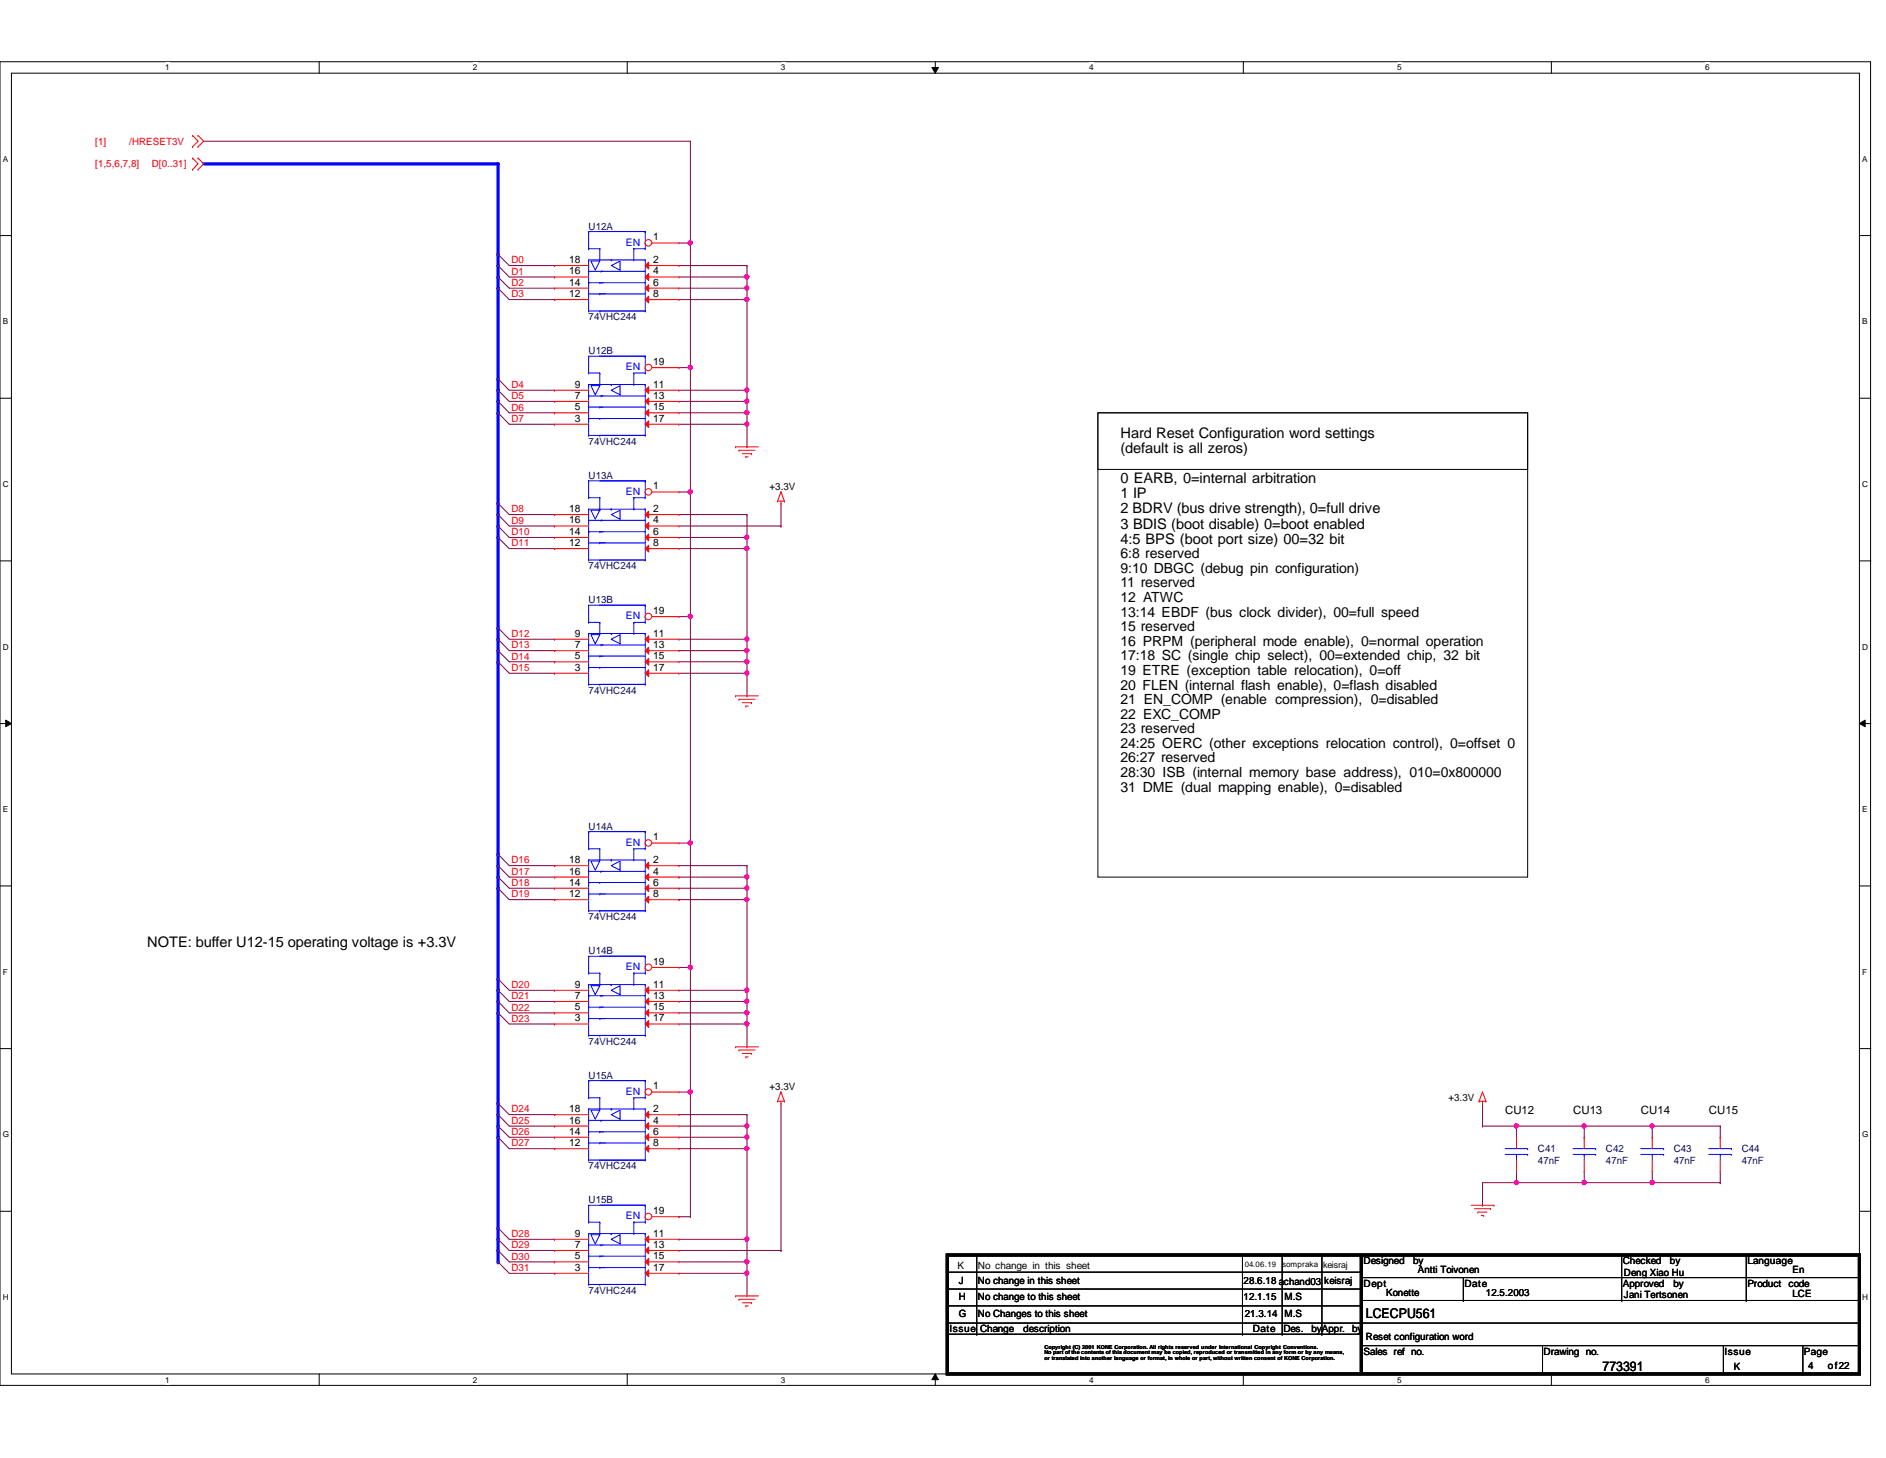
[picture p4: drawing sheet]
<svg xmlns="http://www.w3.org/2000/svg" width="279mm" height="216mm" viewBox="0 0 279 216" stroke-linecap="round" stroke-linejoin="round" font-family="sans-serif">
<defs><g id="words">
<g font-size="2.2">
<text x="166" y="64.8">Hard Reset Configuration word settings</text>
<text x="166" y="67.1">(default is all zeros)</text>
<text x="166" y="71.5">0 EARB, 0=internal arbitration</text>
<text x="166" y="73.8">1 IP</text>
<text x="166" y="76">2 BDRV (bus drive strength), 0=full drive</text>
<text x="166" y="78.3">3 BDIS (boot disable) 0=boot enabled</text>
<text x="166" y="80.5">4:5 BPS (boot port size) 00=32 bit</text>
<text x="21.8" y="140.3">NOTE: buffer U12-15 operating voltage is +3.3V</text>
</g>
<g font-size="2.1">
<text x="166" y="82.7">6:8 reserved</text>
<text x="166" y="84.8">9:10 DBGC (debug pin configuration)</text>
<text x="166" y="87">11 reserved</text>
<text x="166" y="89.2">12 ATWC</text>
<text x="166" y="91.3">13:14 EBDF (bus clock divider), 00=full speed</text>
<text x="166" y="93.5">15 reserved</text>
<text x="166" y="95.6">16 PRPM (peripheral mode enable), 0=normal operation</text>
<text x="166" y="97.8">17:18 SC (single chip select), 00=extended chip, 32 bit</text>
<text x="166" y="99.9">19 ETRE (exception table relocation), 0=off</text>
<text x="166" y="102.1">20 FLEN (internal flash enable), 0=flash disabled</text>
<text x="166" y="104.3">21 EN_COMP (enable compression), 0=disabled</text>
<text x="166" y="106.4">22 EXC_COMP</text>
<text x="166" y="108.6">23 reserved</text>
<text x="166" y="110.7">24:25 OERC (other exceptions relocation control), 0=offset 0</text>
<text x="166" y="112.9">26:27 reserved</text>
<text x="166" y="115.1">28:30 ISB (internal memory base address), 010=0x800000</text>
<text x="166" y="117.2">31 DME (dual mapping enable), 0=disabled</text>
</g>
<g font-size="2">
<text x="202.4" y="195.2">LCECPU561</text>
<text x="237.4" y="202.9">773391</text>
</g>
<g font-size="1.7">
<text x="223" y="164.9">CU12</text>
<text x="233" y="164.9">CU13</text>
<text x="243.1" y="164.9">CU14</text>
<text x="253.2" y="164.9">CU15</text>
</g>
<g font-size="1.5" fill="#f00">
<text x="14.1" y="21.4">[1]</text>
<text x="19.1" y="21.4">/HRESET3V</text>
<text x="14.1" y="24.8">[1,5,6,7,8]</text>
<text x="22.5" y="24.8">D[0..31]</text>
<text x="75.8" y="40.7">D1</text>
<text x="75.8" y="39">D0</text>
<text x="75.8" y="42.3">D2</text>
<text x="75.8" y="44">D3</text>
<text x="75.8" y="57.4">D4</text>
<text x="75.8" y="59.1">D5</text>
<text x="75.8" y="62.5">D7</text>
<text x="75.8" y="60.8">D6</text>
<text x="75.8" y="77.6">D9</text>
<text x="75.8" y="75.9">D8</text>
<text x="75.8" y="79.2">D10</text>
<text x="75.8" y="80.9">D11</text>
<text x="75.8" y="94.3">D12</text>
<text x="75.8" y="96">D13</text>
<text x="75.8" y="99.4">D15</text>
<text x="75.8" y="97.7">D14</text>
<text x="75.8" y="127.8">D16</text>
<text x="75.8" y="131.2">D18</text>
<text x="75.8" y="129.5">D17</text>
<text x="75.8" y="132.9">D19</text>
<text x="75.8" y="149.6">D22</text>
<text x="75.8" y="146.3">D20</text>
<text x="75.8" y="148">D21</text>
<text x="75.8" y="151.3">D23</text>
<text x="75.8" y="166.4">D25</text>
<text x="75.8" y="164.7">D24</text>
<text x="75.8" y="169.8">D27</text>
<text x="75.8" y="168.1">D26</text>
<text x="75.8" y="183.2">D28</text>
<text x="75.8" y="184.8">D29</text>
<text x="75.8" y="188.2">D31</text>
<text x="75.8" y="186.5">D30</text>
</g>
<g font-size="1.5" fill="#000080">
<text x="87.2" y="34">U12A</text>
<text x="87.2" y="47.4">74VHC244</text>
<text x="87.2" y="52.4">U12B</text>
<text x="87.2" y="65.8">74VHC244</text>
<text x="87.2" y="70.9">U13A</text>
<text x="87.2" y="84.3">74VHC244</text>
<text x="87.2" y="89.3">U13B</text>
<text x="87.2" y="102.7">74VHC244</text>
<text x="87.2" y="122.9">U14A</text>
<text x="87.2" y="136.2">74VHC244</text>
<text x="87.2" y="141.3">U14B</text>
<text x="87.2" y="154.7">74VHC244</text>
<text x="87.2" y="159.7">U15A</text>
<text x="87.2" y="173.1">74VHC244</text>
<text x="227.8" y="170.6">C41</text>
<text x="227.8" y="172.3">47nF</text>
<text x="237.9" y="170.6">C42</text>
<text x="237.9" y="172.3">47nF</text>
<text x="247.9" y="170.6">C43</text>
<text x="247.9" y="172.3">47nF</text>
<text x="258" y="170.6">C44</text>
<text x="258" y="172.3">47nF</text>
<text x="87.2" y="178.1">U15B</text>
<text x="87.2" y="191.6">74VHC244</text>
</g>
<g font-size="1.5">
<text x="96.8" y="35.6">1</text>
<text x="84.3" y="40.6">16</text>
<text x="84.3" y="38.9">18</text>
<text x="96.8" y="38.9">2</text>
<text x="96.8" y="40.6">4</text>
<text x="84.3" y="44">12</text>
<text x="84.3" y="42.3">14</text>
<text x="96.8" y="42.3">6</text>
<text x="96.8" y="44">8</text>
<text x="85.2" y="59.1">7</text>
<text x="85.2" y="57.4">9</text>
<text x="96.8" y="54.1">19</text>
<text x="96.8" y="57.4">11</text>
<text x="96.8" y="59.1">13</text>
<text x="85.2" y="62.4">3</text>
<text x="85.2" y="60.7">5</text>
<text x="96.8" y="60.7">15</text>
<text x="96.8" y="62.4">17</text>
<text x="84.3" y="77.5">16</text>
<text x="84.3" y="75.8">18</text>
<text x="96.8" y="72.5">1</text>
<text x="96.8" y="75.8">2</text>
<text x="96.8" y="77.5">4</text>
<text x="114" y="72.6">+3.3V</text>
<text x="84.3" y="80.9">12</text>
<text x="84.3" y="79.2">14</text>
<text x="96.8" y="79.2">6</text>
<text x="96.8" y="80.9">8</text>
<text x="85.2" y="96">7</text>
<text x="85.2" y="94.3">9</text>
<text x="96.8" y="90.9">19</text>
<text x="96.8" y="94.3">11</text>
<text x="96.8" y="96">13</text>
<text x="85.2" y="99.3">3</text>
<text x="85.2" y="97.6">5</text>
<text x="96.8" y="97.6">15</text>
<text x="96.8" y="99.3">17</text>
<text x="96.8" y="124.5">1</text>
<text x="84.3" y="131.1">14</text>
<text x="84.3" y="129.5">16</text>
<text x="84.3" y="127.8">18</text>
<text x="96.8" y="127.8">2</text>
<text x="96.8" y="129.5">4</text>
<text x="96.8" y="131.1">6</text>
<text x="84.3" y="132.8">12</text>
<text x="96.8" y="132.8">8</text>
<text x="96.8" y="142.9">19</text>
<text x="85.2" y="149.6">5</text>
<text x="85.2" y="147.9">7</text>
<text x="85.2" y="146.3">9</text>
<text x="96.8" y="146.3">11</text>
<text x="96.8" y="147.9">13</text>
<text x="96.8" y="149.6">15</text>
<text x="85.2" y="151.3">3</text>
<text x="96.8" y="151.3">17</text>
<text x="96.8" y="161.3">1</text>
<text x="114" y="161.4">+3.3V</text>
<text x="84.3" y="166.4">16</text>
<text x="84.3" y="164.7">18</text>
<text x="96.8" y="164.7">2</text>
<text x="96.8" y="166.4">4</text>
<text x="214.6" y="163.1">+3.3V</text>
<text x="84.3" y="169.7">12</text>
<text x="84.3" y="168">14</text>
<text x="96.8" y="168">6</text>
<text x="96.8" y="169.7">8</text>
<text x="96.8" y="179.8">19</text>
<text x="85.2" y="184.8">7</text>
<text x="85.2" y="183.1">9</text>
<text x="96.8" y="183.1">11</text>
<text x="96.8" y="184.8">13</text>
<text x="85.2" y="188.2">3</text>
<text x="85.2" y="186.5">5</text>
<text x="96.8" y="186.5">15</text>
<text x="96.8" y="188.2">17</text>
<text x="141.9" y="187.9">K</text>
<text x="142" y="190.1">J</text>
<text x="144.9" y="190.1">No change in this sheet</text>
<text x="144.9" y="187.9">No change in this sheet</text>
<text x="184.2" y="190.1">28.6.18 achand03</text>
<text x="196.2" y="190.1">keisraj</text>
<text x="202" y="187.2">Designed</text>
<text x="202" y="190.5">Dept</text>
<text x="205.4" y="191.9">Konette</text>
<text x="209.3" y="187.2">by</text>
<text x="210.1" y="188.6">Antti Toivonen</text>
<text x="217" y="190.5">Date</text>
<text x="220.1" y="191.9">12.5.2003</text>
<text x="240.4" y="187.2">Checked</text>
<text x="240.4" y="190.5">Approved</text>
<text x="240.6" y="188.9">Deng Xiao Hu</text>
<text x="247.4" y="187.2">by</text>
<text x="247.9" y="190.5">by</text>
<text x="258.9" y="187.2">Language</text>
<text x="258.9" y="190.5">Product</text>
<text x="265" y="190.5">code</text>
<text x="265.6" y="188.6">En</text>
<text x="140.7" y="197.3">Issue</text>
<text x="142" y="192.6">H</text>
<text x="142" y="195.1">G</text>
<text x="144.9" y="192.6">No change to this sheet</text>
<text x="144.9" y="195.1">No Changes to this sheet</text>
<text x="145.2" y="197.3">Change</text>
<text x="151.6" y="197.3">description</text>
<text x="184.2" y="192.6">12.1.15</text>
<text x="184.4" y="195.1">21.3.14</text>
<text x="185.6" y="197.3">Date</text>
<text x="190.1" y="197.3">Des.</text>
<text x="190.3" y="195.1">M.S</text>
<text x="190.3" y="192.6">M.S</text>
<text x="194.3" y="197.3">byAppr.</text>
<text x="200.3" y="197.3">by</text>
<text x="240.6" y="192.2">Jani Tertsonen</text>
<text x="265.6" y="192.1">LCE</text>
<text x="202" y="200.6">Sales ref no.</text>
<text x="202.4" y="198.5">Reset configuration word</text>
<text x="228.7" y="200.6">Drawing no.</text>
<text x="255.5" y="200.6">Issue</text>
<text x="256.8" y="202.8">K</text>
<text x="267.3" y="200.6">Page</text>
<text x="267.9" y="202.6">4</text>
<text x="270.8" y="202.6">of22</text>
</g>
<g font-size="1.5" fill="#00f">
<text x="92.7" y="36.4">EN</text>
<text x="92.7" y="54.8">EN</text>
<text x="92.7" y="73.2">EN</text>
<text x="92.7" y="91.7">EN</text>
<text x="92.7" y="125.2">EN</text>
<text x="92.7" y="143.7">EN</text>
<text x="92.7" y="162.1">EN</text>
<text x="92.7" y="180.6">EN</text>
</g>
<text font-size="1.3" x="196" y="187.7">keisraj</text>
<g font-size="1.2">
<text x="24.5" y="10.4">1</text>
<text x="70.1" y="10.4">2</text>
<text x="115.7" y="10.4">3</text>
<text x="161.3" y="10.4">4</text>
<text x="207" y="10.4">5</text>
<text x="252.6" y="10.4">6</text>
<text x=".4" y="24">A</text>
<text x="275.9" y="24">A</text>
<text x=".4" y="48">B</text>
<text x="275.9" y="48">B</text>
<text x=".4" y="72.1">C</text>
<text x="275.9" y="72.1">C</text>
<text x=".4" y="96.2">D</text>
<text x="275.9" y="96.2">D</text>
<text x=".4" y="120.3">E</text>
<text x="275.9" y="120.3">E</text>
<text x=".4" y="144.3">F</text>
<text x="275.9" y="144.3">F</text>
<text x=".4" y="168.4">G</text>
<text x="275.9" y="168.4">G</text>
<text x="189.9" y="187.6">sompraka</text>
<text x=".4" y="192.5">H</text>
<text x="275.9" y="192.5">H</text>
<text x="24.5" y="204.7">1</text>
<text x="70.1" y="204.7">2</text>
<text x="115.7" y="204.7">3</text>
<text x="161.3" y="204.7">4</text>
<text x="207" y="204.7">5</text>
<text x="252.6" y="204.7">6</text>
</g>
<text font-size="1.1" x="184.4" y="187.6">04.06.19</text>
<g font-size=".8">
<text x="154.7" y="199.7">Copyright (C) 2001 KONE Corporation. All rights reserved under International Copyright Conventions.</text>
<text x="154.7" y="200.5">No part of the contents of this document may be copied, reproduced or transmitted in any form or by any means,</text>
<text x="154.7" y="201.4">or translated into another language or format, in whole or part, without written consent of KONE Corporation.</text>
</g>
</g></defs>
<path d="M0 9.1h277.1v196h-277.1zM1.7 10.8h273.8v192.7h-273.8z" fill="none" stroke="#000" stroke-width=".15"/>
<g fill="#fff">
<path d="M24.5 9.3h.6v1.4h-.6z"/>
<path d="M24.5 203.6h.6v1.4h-.6z"/>
</g>
<path d="M47.3 9.1v1.7M47.3 203.5v1.6" fill="none" stroke="#000" stroke-width=".15"/>
<g fill="#fff">
<path d="M70.1 9.3h.6v1.4h-.6z"/>
<path d="M70.1 203.6h.6v1.4h-.6z"/>
</g>
<path d="M92.9 9.1v1.7M92.9 203.5v1.6" fill="none" stroke="#000" stroke-width=".15"/>
<g fill="#fff">
<path d="M115.7 9.3h.6v1.4h-.6z"/>
<path d="M115.7 203.6h.6v1.4h-.6z"/>
</g>
<path d="M138 10h1l-.4 .8zM138.6 9.1v1.7M138.6 203.5l.4 .8h-1zM138.6 203.5v1.6" fill="none" stroke="#000" stroke-width=".15"/>
<path d="M138 10h1l-.4 .8zM138.6 203.5l.4 .8h-1z" fill="#000"/>
<g fill="#fff">
<path d="M161.3 9.3h.7v1.4h-.7z"/>
<path d="M161.3 203.6h.7v1.4h-.7z"/>
</g>
<path d="M184.2 9.1v1.7M184.2 203.5v1.6" fill="none" stroke="#000" stroke-width=".15"/>
<g fill="#fff">
<path d="M207 9.3h.6v1.4h-.6z"/>
<path d="M207 203.6h.6v1.4h-.6z"/>
</g>
<path d="M229.8 9.1v1.7M229.8 203.5v1.6" fill="none" stroke="#000" stroke-width=".15"/>
<g fill="#fff">
<path d="M252.6 9.3h.6v1.4h-.6z"/>
<path d="M252.6 203.6h.6v1.4h-.6z"/>
<path d="M.4 22.9h.8v1.3h-.8z"/>
<path d="M275.9 22.9h.7v1.3h-.7z"/>
<path d="M.4 46.9h.8v1.4h-.8z"/>
<path d="M275.9 46.9h.7v1.4h-.7z"/>
</g>
<path d="M0 34.9h1.7M275.5 34.9h1.7" fill="none" stroke="#000" stroke-width=".15"/>
<g fill="#fff">
<path d="M.4 71h.9v1.3h-.9z"/>
<path d="M275.9 71h.8v1.3h-.8z"/>
</g>
<path d="M0 59h1.7M275.5 59h1.7" fill="none" stroke="#000" stroke-width=".15"/>
<g fill="#fff">
<path d="M.4 95.1h.9v1.3h-.9z"/>
<path d="M275.9 95.1h.8v1.3h-.8z"/>
</g>
<path d="M0 83.1h1.7M275.5 83.1h1.7" fill="none" stroke="#000" stroke-width=".15"/>
<g fill="#fff">
<path d="M.4 119.2h.8v1.3h-.8z"/>
<path d="M275.9 119.2h.7v1.3h-.7z"/>
</g>
<path d="M0 107.1h1.7M.8 106.6l.9 .5-.9 .5zM275.5 107.1l.8-.5v1zM275.5 107.1h1.7" fill="none" stroke="#000" stroke-width=".15"/>
<path d="M.8 106.6l.9 .5-.9 .5zM275.5 107.1l.8-.5v1z" fill="#000"/>
<g fill="#fff">
<path d="M.4 143.2h.7v1.4h-.7z"/>
<path d="M275.9 143.2h.7v1.4h-.7z"/>
</g>
<path d="M0 131.2h1.7M275.5 131.2h1.7" fill="none" stroke="#000" stroke-width=".15"/>
<g fill="#fff">
<path d="M.4 167.3h.9v1.4h-.9z"/>
<path d="M275.9 167.3h.9v1.4h-.9z"/>
</g>
<path d="M0 155.3h1.7M275.5 155.3h1.7" fill="none" stroke="#000" stroke-width=".15"/>
<g fill="#fff">
<path d="M.4 191.4h.9v1.3h-.9z"/>
<path d="M275.9 191.4h.8v1.3h-.8z"/>
</g>
<path d="M162.6 61.1h63.7v68.8h-63.7zM162.6 61.1h63.7v8.4h-63.7zM0 179.4h1.7M275.5 179.4h1.7" fill="none" stroke="#000" stroke-width=".15"/>
<path d="M100.6 185.2h15.1M115.7 185.2h.1" fill="none" stroke="#800040" stroke-width=".15"/>
<path d="M30.2 24.3h43.6" fill="none" stroke="#00f" stroke-width=".47"/>
<circle cx="73.8" cy="24.3" r=".23" fill="#00f"/>
<path d="M110.7 42.7h.1M110.7 41v1.7" fill="none" stroke="#800040" stroke-width=".15"/>
<path d="M73.8 163.4v1.7" fill="none" stroke="#00f" stroke-width=".47"/>
<circle cx="73.8" cy="165.1" r=".23" fill="#00f"/>
<path d="M73.8 41v1.7" fill="none" stroke="#00f" stroke-width=".47"/>
<circle cx="73.8" cy="42.7" r=".23" fill="#00f"/>
<path d="M75.4 42.7h6.8M82.2 42.7h.1M75.4 77.9h6.8M82.2 77.9h.1M75.4 96.4h6.8M82.2 96.4h.1" fill="none" stroke="#800040" stroke-width=".15"/>
<path d="M73.8 144.9v1.7" fill="none" stroke="#00f" stroke-width=".47"/>
<circle cx="73.8" cy="146.6" r=".23" fill="#00f"/>
<path d="M73.8 183.5v1.7" fill="none" stroke="#00f" stroke-width=".47"/>
<circle cx="73.8" cy="185.2" r=".23" fill="#00f"/>
<path d="M75.4 188.6h6.8M75.4 183.5h6.8M82.2 188.6h.1M82.2 183.5h.1" fill="none" stroke="#800040" stroke-width=".15"/>
<path d="M73.8 181.8v1.7" fill="none" stroke="#00f" stroke-width=".47"/>
<circle cx="73.8" cy="183.5" r=".23" fill="#00f"/>
<path d="M75.4 44.4h6.8M82.2 44.4h.1M75.4 94.7h6.8M82.2 94.7h.1M75.4 151.6h6.8M82.2 151.6h.1M75.4 166.8h6.8M82.2 166.8h.1" fill="none" stroke="#800040" stroke-width=".15"/>
<path d="M73.8 148.3v1.7" fill="none" stroke="#00f" stroke-width=".47"/>
<circle cx="73.8" cy="150" r=".23" fill="#00f"/>
<path d="M73.8 76.2v1.7" fill="none" stroke="#00f" stroke-width=".47"/>
<circle cx="73.8" cy="77.9" r=".23" fill="#00f"/>
<path d="M73.8 98v28.5" fill="none" stroke="#00f" stroke-width=".47"/>
<circle cx="73.8" cy="126.5" r=".23" fill="#00f"/>
<path d="M75.4 41h6.8M82.2 41h.1M100.6 77.9h15.1M115.7 77.9h.1M75.4 165.1h6.8M82.2 165.1h.1" fill="none" stroke="#800040" stroke-width=".15"/>
<path d="M73.8 59.4v1.7" fill="none" stroke="#00f" stroke-width=".47"/>
<circle cx="73.8" cy="61.1" r=".23" fill="#00f"/>
<path d="M73.8 185.2v1.7" fill="none" stroke="#00f" stroke-width=".47"/>
<circle cx="73.8" cy="186.9" r=".23" fill="#00f"/>
<path d="M75.4 57.8h6.8M82.2 57.8h.1M75.4 99.7h6.8M75.4 98h6.8M82.2 99.7h.1M82.2 98h.1" fill="none" stroke="#800040" stroke-width=".15"/>
<path d="M73.8 37.7v1.6" fill="none" stroke="#00f" stroke-width=".47"/>
<circle cx="73.8" cy="39.3" r=".23" fill="#00f"/>
<path d="M75.4 62.8h6.8M75.4 61.1h6.8M82.2 62.8h.1M82.2 61.1h.1M75.4 150h6.8M82.2 150h.1" fill="none" stroke="#800040" stroke-width=".15"/>
<path d="M73.8 56.1v1.7" fill="none" stroke="#00f" stroke-width=".47"/>
<circle cx="73.8" cy="57.8" r=".23" fill="#00f"/>
<path d="M73.8 165.1v1.7" fill="none" stroke="#00f" stroke-width=".47"/>
<circle cx="73.8" cy="166.8" r=".23" fill="#00f"/>
<path d="M100.6 76.2h10.1M110.7 76.2h.1M75.4 146.6h6.8M82.2 146.6h.1" fill="none" stroke="#800040" stroke-width=".15"/>
<path d="M73.8 74.5v1.7" fill="none" stroke="#00f" stroke-width=".47"/>
<circle cx="73.8" cy="76.2" r=".23" fill="#00f"/>
<path d="M73.8 24.3v13.4" fill="none" stroke="#00f" stroke-width=".47"/>
<circle cx="73.8" cy="37.7" r=".23" fill="#00f"/>
<path d="M30.2 20.9h72.1M102.3 20.9h.1M100.6 170.1h10.1M110.7 170.1h.1M75.4 185.2h6.8M75.4 186.9h6.8M82.2 185.2h.1M82.2 186.9h.1" fill="none" stroke="#800040" stroke-width=".15"/>
<path d="M73.8 79.6v13.4" fill="none" stroke="#00f" stroke-width=".47"/>
<circle cx="73.8" cy="93" r=".23" fill="#00f"/>
<path d="M73.8 166.8v1.6" fill="none" stroke="#00f" stroke-width=".47"/>
<circle cx="73.8" cy="168.4" r=".23" fill="#00f"/>
<path d="M73.8 61.1v13.4" fill="none" stroke="#00f" stroke-width=".47"/>
<circle cx="73.8" cy="74.5" r=".23" fill="#00f"/>
<path d="M73.8 57.8v1.6" fill="none" stroke="#00f" stroke-width=".47"/>
<circle cx="73.8" cy="59.4" r=".23" fill="#00f"/>
<path d="M75.4 59.4h6.8M82.2 59.4h.1M75.4 79.6h6.8M82.2 79.6h.1" fill="none" stroke="#800040" stroke-width=".15"/>
<path d="M73.8 93v1.7" fill="none" stroke="#00f" stroke-width=".47"/>
<circle cx="73.8" cy="94.7" r=".23" fill="#00f"/>
<path d="M73.8 146.6v1.7" fill="none" stroke="#00f" stroke-width=".47"/>
<circle cx="73.8" cy="148.3" r=".23" fill="#00f"/>
<path d="M110.7 66.2h.1M110.7 62.8v3.4M75.4 148.3h6.8M82.2 148.3h.1M75.4 170.1h6.8M82.2 170.1h.1" fill="none" stroke="#800040" stroke-width=".15"/>
<path d="M73.8 77.9v1.7" fill="none" stroke="#00f" stroke-width=".47"/>
<circle cx="73.8" cy="79.6" r=".23" fill="#00f"/>
<path d="M73.8 42.7v13.4" fill="none" stroke="#00f" stroke-width=".47"/>
<circle cx="73.8" cy="56.1" r=".23" fill="#00f"/>
<path d="M73.8 96.4v1.6" fill="none" stroke="#00f" stroke-width=".47"/>
<circle cx="73.8" cy="98" r=".23" fill="#00f"/>
<path d="M73.8 150v13.4" fill="none" stroke="#00f" stroke-width=".47"/>
<circle cx="73.8" cy="163.4" r=".23" fill="#00f"/>
<path d="M75.4 81.2h6.8M82.2 81.2h.1M75.4 168.4h6.8M82.2 168.4h.1" fill="none" stroke="#800040" stroke-width=".15"/>
<path d="M73.8 94.7v1.7" fill="none" stroke="#00f" stroke-width=".47"/>
<circle cx="73.8" cy="96.4" r=".23" fill="#00f"/>
<path d="M73.8 39.3v1.7" fill="none" stroke="#00f" stroke-width=".47"/>
<circle cx="73.8" cy="41" r=".23" fill="#00f"/>
<path d="M75.4 39.3h6.8M82.2 39.3h.1M102.3 54.4v18.5M75.4 76.2h6.8M82.2 76.2h.1M100.6 72.9h1.7M102.3 72.9h.1" fill="none" stroke="#800040" stroke-width=".15"/>
<circle cx="102.3" cy="54.4" r=".32" fill="#f0f"/>
<circle cx="102.3" cy="54.4" r=".32" fill="none" stroke="#f0f" stroke-width=".15"/>
<circle cx="102.3" cy="72.8" r=".32" fill="#f0f"/>
<circle cx="102.3" cy="72.8" r=".32" fill="none" stroke="#f0f" stroke-width=".15"/>
<path d="M100.6 188.6h10.1M110.7 188.6h.1" fill="none" stroke="#800040" stroke-width=".15"/>
<circle cx="110.6" cy="188.5" r=".32" fill="#f0f"/>
<circle cx="110.6" cy="188.5" r=".32" fill="none" stroke="#f0f" stroke-width=".15"/>
<path d="M100.6 99.7h10.1M110.7 99.7h.1" fill="none" stroke="#800040" stroke-width=".15"/>
<circle cx="110.6" cy="99.7" r=".32" fill="#f0f"/>
<circle cx="110.6" cy="99.7" r=".32" fill="none" stroke="#f0f" stroke-width=".15"/>
<path d="M100.6 39.3h10.1M110.7 39.3h.1M100.6 44.4h10.1M110.7 44.4h.1" fill="none" stroke="#800040" stroke-width=".15"/>
<circle cx="110.6" cy="44.3" r=".32" fill="#f0f"/>
<circle cx="110.6" cy="44.3" r=".32" fill="none" stroke="#f0f" stroke-width=".15"/>
<path d="M100.6 36h1.7M102.3 36h.1M102.3 36v18.4M102.3 54.4h.1M100.6 79.6h10.1M102.3 72.9v18.4M110.7 79.6h.1M102.3 91.3h.1" fill="none" stroke="#800040" stroke-width=".15"/>
<circle cx="110.6" cy="79.6" r=".32" fill="#f0f"/>
<circle cx="110.6" cy="79.6" r=".32" fill="none" stroke="#f0f" stroke-width=".15"/>
<path d="M100.6 98h10.1M110.7 98h.1" fill="none" stroke="#800040" stroke-width=".15"/>
<circle cx="110.6" cy="98" r=".32" fill="#f0f"/>
<circle cx="110.6" cy="98" r=".32" fill="none" stroke="#f0f" stroke-width=".15"/>
<path d="M100.6 168.4h10.1M110.7 168.4h.1" fill="none" stroke="#800040" stroke-width=".15"/>
<circle cx="110.6" cy="168.4" r=".32" fill="#f0f"/>
<circle cx="110.6" cy="168.4" r=".32" fill="none" stroke="#f0f" stroke-width=".15"/>
<path d="M100.6 61.1h10.1M110.7 61.1h.1M100.6 96.4h10.1M110.7 96.4h.1M100.6 165.1h10.1M110.7 165.1h.1M110.7 186.9h.1M110.7 183.5v3.4" fill="none" stroke="#800040" stroke-width=".15"/>
<circle cx="110.6" cy="96.3" r=".32" fill="#f0f"/>
<circle cx="110.6" cy="96.3" r=".32" fill="none" stroke="#f0f" stroke-width=".15"/>
<path d="M102.3 36h.1M102.3 20.9v15.1" fill="none" stroke="#800040" stroke-width=".15"/>
<circle cx="102.3" cy="36" r=".32" fill="#f0f"/>
<circle cx="102.3" cy="36" r=".32" fill="none" stroke="#f0f" stroke-width=".15"/>
<path d="M100.6 54.4h1.7M102.3 54.4h.1M110.7 94.7h.1M110.7 81.2v13.5" fill="none" stroke="#800040" stroke-width=".15"/>
<circle cx="110.6" cy="94.6" r=".32" fill="#f0f"/>
<circle cx="110.6" cy="94.6" r=".32" fill="none" stroke="#f0f" stroke-width=".15"/>
<path d="M102.3 91.3v33.5M102.3 124.8h.1" fill="none" stroke="#800040" stroke-width=".15"/>
<circle cx="102.3" cy="91.3" r=".32" fill="#f0f"/>
<circle cx="102.3" cy="91.3" r=".32" fill="none" stroke="#f0f" stroke-width=".15"/>
<circle cx="102.3" cy="124.8" r=".32" fill="#f0f"/>
<circle cx="102.3" cy="124.8" r=".32" fill="none" stroke="#f0f" stroke-width=".15"/>
<path d="M100.6 91.3h1.7M102.3 91.3h.1M102.3 143.3v18.4M102.3 161.7h.1" fill="none" stroke="#800040" stroke-width=".15"/>
<circle cx="102.3" cy="143.2" r=".32" fill="#f0f"/>
<circle cx="102.3" cy="143.2" r=".32" fill="none" stroke="#f0f" stroke-width=".15"/>
<circle cx="102.3" cy="161.7" r=".32" fill="#f0f"/>
<circle cx="102.3" cy="161.7" r=".32" fill="none" stroke="#f0f" stroke-width=".15"/>
<path d="M75.4 128.2h6.8M75.4 131.5h6.8M75.4 129.9h6.8M75.4 133.2h6.8M82.2 128.2h.1M82.2 131.5h.1M82.2 129.9h.1M82.2 133.2h.1" fill="none" stroke="#800040" stroke-width=".15"/>
<path d="M73.8 129.9v1.6" fill="none" stroke="#00f" stroke-width=".47"/>
<circle cx="73.8" cy="131.5" r=".23" fill="#00f"/>
<path d="M73.8 131.5v13.4" fill="none" stroke="#00f" stroke-width=".47"/>
<circle cx="73.8" cy="144.9" r=".23" fill="#00f"/>
<path d="M73.8 128.2v1.7" fill="none" stroke="#00f" stroke-width=".47"/>
<circle cx="73.8" cy="129.9" r=".23" fill="#00f"/>
<path d="M73.8 126.5v1.7" fill="none" stroke="#00f" stroke-width=".47"/>
<circle cx="73.8" cy="128.2" r=".23" fill="#00f"/>
<path d="M100.6 133.2h.1M100.6 124.8h1.7M100.6 133.2h10.1M102.3 124.8h.1M102.3 124.8v18.5M102.3 143.3h.1" fill="none" stroke="#800040" stroke-width=".15"/>
<circle cx="110.6" cy="133.2" r=".32" fill="#f0f"/>
<circle cx="110.6" cy="133.2" r=".32" fill="none" stroke="#f0f" stroke-width=".15"/>
<path d="M100.6 143.3h1.7M100.6 150h10.1M102.3 143.3h.1M110.7 146.6h.1M110.7 150h.1M110.7 146.6v1.7" fill="none" stroke="#800040" stroke-width=".15"/>
<circle cx="110.6" cy="150" r=".32" fill="#f0f"/>
<circle cx="110.6" cy="150" r=".32" fill="none" stroke="#f0f" stroke-width=".15"/>
<path d="M110.7 155h.1M110.7 151.6v3.4" fill="none" stroke="#800040" stroke-width=".15"/>
<path d="M73.8 168.4v13.4" fill="none" stroke="#00f" stroke-width=".47"/>
<circle cx="73.8" cy="181.8" r=".23" fill="#00f"/>
<path d="M100.6 161.7h1.7M102.3 161.7h.1M102.3 161.7v18.5M234.7 166.8h10.1M244.8 166.8h.1M254.8 168.4h.1M254.8 166.8v1.6M100.6 180.2h.1M100.6 180.2h1.7M102.3 180.2h.1" fill="none" stroke="#800040" stroke-width=".15"/>
<circle cx="234.7" cy="166.7" r=".32" fill="#f0f"/>
<circle cx="234.7" cy="166.7" r=".32" fill="none" stroke="#f0f" stroke-width=".15"/>
<circle cx="244.7" cy="166.7" r=".32" fill="#f0f"/>
<circle cx="244.7" cy="166.7" r=".32" fill="none" stroke="#f0f" stroke-width=".15"/>
<path d="M224.7 166.8h10M234.7 166.8h.1" fill="none" stroke="#800040" stroke-width=".15"/>
<circle cx="224.6" cy="166.7" r=".32" fill="#f0f"/>
<circle cx="224.6" cy="166.7" r=".32" fill="none" stroke="#f0f" stroke-width=".15"/>
<g fill="none" stroke="#800040" stroke-width=".15">
<path d="M110.7 59.4h.1M110.7 57.8v1.6M115.7 77.9h.1M115.7 74.5v3.4M110.7 133.2h.1M110.7 131.5h.1M110.7 129.9v3.3M115.7 163.4v21.8M219.6 166.8h.1M219.6 178.5h.1M219.6 166.8h5.1M219.6 163.4v3.4"/>
<path d="M219.6 175.1v3.4M224.7 168.4h.1M224.7 166.8h.1M224.7 166.8v1.6M234.7 175.1h.1M234.7 168.4h.1M234.7 166.8v1.6M234.7 173.4v1.7M244.8 175.1h.1M244.8 168.4h.1M244.8 173.4v1.7M254.8 166.8h.1"/>
<path d="M254.8 166.8h-10v1.6M100.6 186.9h10.1M110.7 186.9h.1M115.7 185.2h.1"/>
</g>
<circle cx="110.6" cy="186.8" r=".32" fill="#f0f"/>
<circle cx="110.6" cy="186.8" r=".32" fill="none" stroke="#f0f" stroke-width=".15"/>
<path d="M234.7 175.1h10.1M244.8 175.1h.1" fill="none" stroke="#800040" stroke-width=".15"/>
<circle cx="234.7" cy="175.1" r=".32" fill="#f0f"/>
<circle cx="234.7" cy="175.1" r=".32" fill="none" stroke="#f0f" stroke-width=".15"/>
<circle cx="244.7" cy="175.1" r=".32" fill="#f0f"/>
<circle cx="244.7" cy="175.1" r=".32" fill="none" stroke="#f0f" stroke-width=".15"/>
<path d="M100.6 42.7h10.1M110.7 42.7h.1M110.7 129.9h.1M110.7 128.2v1.7M100.6 183.5h10.1M110.7 188.6h.1M110.7 183.5h.1M110.7 186.9v1.7" fill="none" stroke="#800040" stroke-width=".15"/>
<circle cx="110.6" cy="42.6" r=".32" fill="#f0f"/>
<circle cx="110.6" cy="42.6" r=".32" fill="none" stroke="#f0f" stroke-width=".15"/>
<path d="M100.6 57.8h10.1M110.7 57.8h.1" fill="none" stroke="#800040" stroke-width=".15"/>
<circle cx="110.6" cy="57.8" r=".32" fill="#f0f"/>
<circle cx="110.6" cy="57.8" r=".32" fill="none" stroke="#f0f" stroke-width=".15"/>
<path d="M100.6 81.2h10.1M110.7 81.2h.1" fill="none" stroke="#800040" stroke-width=".15"/>
<circle cx="110.6" cy="81.2" r=".32" fill="#f0f"/>
<circle cx="110.6" cy="81.2" r=".32" fill="none" stroke="#f0f" stroke-width=".15"/>
<path d="M100.6 131.5h.1M100.6 131.5h10.1" fill="none" stroke="#800040" stroke-width=".15"/>
<circle cx="110.6" cy="131.5" r=".32" fill="#f0f"/>
<circle cx="110.6" cy="131.5" r=".32" fill="none" stroke="#f0f" stroke-width=".15"/>
<path d="M110.7 170.1v13.4M110.7 183.5h.1" fill="none" stroke="#800040" stroke-width=".15"/>
<circle cx="110.6" cy="170.1" r=".32" fill="#f0f"/>
<circle cx="110.6" cy="170.1" r=".32" fill="none" stroke="#f0f" stroke-width=".15"/>
<circle cx="110.6" cy="183.5" r=".32" fill="#f0f"/>
<circle cx="110.6" cy="183.5" r=".32" fill="none" stroke="#f0f" stroke-width=".15"/>
<path d="M110.7 59.4v1.7M110.7 61.1h.1" fill="none" stroke="#800040" stroke-width=".15"/>
<circle cx="110.6" cy="59.4" r=".32" fill="#f0f"/>
<circle cx="110.6" cy="59.4" r=".32" fill="none" stroke="#f0f" stroke-width=".15"/>
<circle cx="110.6" cy="61.1" r=".32" fill="#f0f"/>
<circle cx="110.6" cy="61.1" r=".32" fill="none" stroke="#f0f" stroke-width=".15"/>
<g fill="none" stroke="#800040" stroke-width=".15">
<path d="M110.7 44.4h.1M110.7 42.7v1.7M110.7 98h.1M110.7 96.4v1.6M100.6 129.9h.1M100.6 129.9h10.1M110.7 133.2h.1M110.7 133.2v13.4M110.7 168.4h.1M110.7 166.8v1.6M219.6 175.1h5.1M224.7 175.1h.1"/>
<path d="M110.7 191.9h.1M110.7 188.6v3.3"/>
</g>
<circle cx="110.6" cy="129.9" r=".32" fill="#f0f"/>
<circle cx="110.6" cy="129.9" r=".32" fill="none" stroke="#f0f" stroke-width=".15"/>
<path d="M100.6 59.4h10.1M110.7 59.4h.1M100.6 94.7h10.1M110.7 96.4h.1M110.7 94.7h.1M110.7 94.7v1.7M100.6 166.8h10.1M110.7 166.8h.1M244.8 175.1h10M254.8 175.1h.1" fill="none" stroke="#800040" stroke-width=".15"/>
<circle cx="110.6" cy="166.7" r=".32" fill="#f0f"/>
<circle cx="110.6" cy="166.7" r=".32" fill="none" stroke="#f0f" stroke-width=".15"/>
<path d="M100.6 41h10.1M110.7 41h.1M110.7 170.1h.1M110.7 168.4v1.7" fill="none" stroke="#800040" stroke-width=".15"/>
<circle cx="110.6" cy="41" r=".32" fill="#f0f"/>
<circle cx="110.6" cy="41" r=".32" fill="none" stroke="#f0f" stroke-width=".15"/>
<path d="M110.7 79.6h.1M110.7 76.2v5M110.7 81.2h.1M110.7 99.7h.1M110.7 98v5M110.7 103h.1M100.6 148.3h10.1M110.7 148.3h.1M224.7 175.1h.1M224.7 173.4v1.7" fill="none" stroke="#800040" stroke-width=".15"/>
<circle cx="110.6" cy="148.3" r=".32" fill="#f0f"/>
<circle cx="110.6" cy="148.3" r=".32" fill="none" stroke="#f0f" stroke-width=".15"/>
<path d="M110.7 57.8h.1M110.7 44.4v13.4M100.6 128.2h10.1M110.7 128.2h.1M100.6 146.6h10.1M110.7 150h.1M110.7 148.3h.1M110.7 146.6h.1M110.7 148.3v3.3" fill="none" stroke="#800040" stroke-width=".15"/>
<circle cx="110.6" cy="146.6" r=".32" fill="#f0f"/>
<circle cx="110.6" cy="146.6" r=".32" fill="none" stroke="#f0f" stroke-width=".15"/>
<path d="M110.7 62.8h.1M110.7 61.1v1.7M100.6 151.6h10.1M110.7 151.6h.1M110.7 166.8h.1M110.7 165.1v1.7M254.8 175.1h.1M254.8 173.4v1.7" fill="none" stroke="#800040" stroke-width=".15"/>
<circle cx="110.6" cy="151.6" r=".32" fill="#f0f"/>
<circle cx="110.6" cy="151.6" r=".32" fill="none" stroke="#f0f" stroke-width=".15"/>
<path d="M110.7 39.3v1.7M110.7 41h.1M100.6 62.8h10.1M110.7 62.8h.1" fill="none" stroke="#800040" stroke-width=".15"/>
<circle cx="110.6" cy="62.8" r=".32" fill="#f0f"/>
<circle cx="110.6" cy="62.8" r=".32" fill="none" stroke="#f0f" stroke-width=".15"/>
<path d="M224.7 175.1h10M234.7 175.1h.1" fill="none" stroke="#800040" stroke-width=".15"/>
<circle cx="224.6" cy="175.1" r=".32" fill="#f0f"/>
<circle cx="224.6" cy="175.1" r=".32" fill="none" stroke="#f0f" stroke-width=".15"/>
<g fill="none" stroke="#f00" stroke-width=".15">
<path d="M28.5 21.7h.1M28.5 20.1h.1M28.5 25.1h.1M28.5 23.4h.1M28.5 20.1l.8 .8-.8 .8M28.5 23.4l.8 .9-.8 .8M29.3 20.1h.1M29.3 21.7h.1M29.3 23.4h.1M29.3 25.1h.1M29.3 20.1l.9 .8-.9 .8M29.3 23.4l.9 .9-.9 .8"/>
<path d="M109 66.2h.1M109 66.2h3.4M109.5 66.7h.1M109.5 66.7h2.3M110 67.2h1.3M110.5 67.6h.1M110.5 67.6h.3M111.3 67.2h.1M115.2 74.2h.1M115.2 74.2h1M115.7 74.5h.1M115.7 72.9h.1"/>
<path d="M115.7 74.2v.3M115.7 72.9l.5 1.3M115.7 72.9l-.5 1.3M116.2 74.2h.1M109 103h.1M109 103h3.4M109.5 103.5h.1M109.5 103.5h2.3M110 104.1h1.3M110.5 104.6h.1M110.5 104.6h.3M111.3 104.1h.1"/>
<path d="M109 155h.1M109 155h3.4M109.5 155.5h.1M109.5 155.5h2.3M110 156h1.3M110.5 156.5h.1M110.5 156.5h.3M111.3 156h.1M115.2 163.1h.1M115.2 163.1h1M115.7 163.4h.1M115.7 161.7h.1"/>
<path d="M115.7 163.1v.3M115.7 161.7l.5 1.4M115.7 161.7l-.5 1.4M116.2 163.1h.1M217.9 178.5h3.4M218.4 179h2.4M218.9 179.5h.1M218.9 179.5h1.4M219.1 163.1h.1M219.1 163.1h1M219.6 163.4h.1M219.6 161.7h.1"/>
<path d="M219.6 163.1v.3M219.6 161.7l-.5 1.4M219.6 161.7l.5 1.4M220.1 163.1h.1M220.8 179h.1M221.3 178.5h.1M109 191.9h.1M109 191.9h3.4M109.5 192.4h.1M109.5 192.4h2.3M110 192.9h1.3M110.5 193.4h.1"/>
<path d="M110.5 193.4h.3M111.3 192.9h.1M219.5 180h.3M219.8 180h.1"/>
</g>
<g fill="none" stroke="#800040" stroke-width=".15">
<path d="M73.8 39.3h.1M73.8 37.7h.1M73.8 39.3l1.6 1.7M73.8 37.7l1.6 1.6M73.8 57.8h.1M73.8 41h.1M73.8 56.1h.1M73.8 42.7h.1M73.8 59.4h.1M73.8 57.8l1.6 1.6M73.8 41l1.6 1.7M73.8 56.1l1.6 1.7"/>
<path d="M73.8 42.7l1.6 1.7M73.8 59.4l1.6 1.7M73.8 77.9h.1M73.8 76.2h.1M73.8 61.1h.1M73.8 74.5h.1M73.8 79.6h.1M73.8 77.9l1.6 1.7M73.8 76.2l1.6 1.7M73.8 61.1l1.6 1.7M73.8 74.5l1.6 1.7M73.8 79.6l1.6 1.6"/>
<path d="M73.8 96.4h.1M73.8 94.7h.1M73.8 93h.1M73.8 98h.1M73.8 96.4l1.6 1.6M73.8 94.7l1.6 1.7M73.8 93l1.6 1.7M73.8 98l1.6 1.7M73.8 131.5h.1M73.8 126.5h.1M73.8 129.9h.1M73.8 128.2h.1"/>
<path d="M73.8 131.5l1.6 1.7M73.8 126.5l1.6 1.7M73.8 129.9l1.6 1.6M73.8 128.2l1.6 1.7M73.8 148.3h.1M73.8 144.9h.1M73.8 150h.1M73.8 146.6h.1M73.8 148.3l1.6 1.7M73.8 144.9l1.6 1.7M73.8 150l1.6 1.6M73.8 146.6l1.6 1.7"/>
<path d="M73.8 163.4h.1M73.8 165.1h.1M73.8 166.8h.1M73.8 168.4h.1M73.8 163.4l1.6 1.7M73.8 165.1l1.6 1.7M73.8 166.8l1.6 1.6M73.8 168.4l1.6 1.7M73.8 186.9h.1M73.8 185.2h.1M73.8 181.8h.1M73.8 183.5h.1"/>
<path d="M73.8 186.9l1.6 1.7M73.8 185.2l1.6 1.7M73.8 181.8l1.6 1.7M73.8 183.5l1.6 1.7"/>
</g>
<path d="M140.3 185.8h135.2v17.7h-135.2zM201.7 186v17.3" fill="none" stroke="#000" stroke-width=".47"/>
<circle cx="201.7" cy="186" r=".23" fill="#000"/>
<g fill="none" stroke="#000" stroke-width=".15">
<path d="M140.3 190.9h.1M140.3 193.4h.1M140.3 195.9h.1M140.3 195.9h135.2M140.3 190.9h61.4M140.3 193.4h61.4M140.5 197.6h.1M140.5 188.4h.1M140.5 197.6h61.2M140.5 188.4h61.3M144.7 197.6h.1M144.7 185.8v11.8"/>
<path d="M184.1 197.6h.1M184.1 185.8v11.8M189.9 197.6h.1M189.9 185.8v11.8M195.8 197.6h.1M195.8 185.8v11.8M201.7 192.6h.1M201.7 199.3h73.8M201.7 192.6h73.8M201.7 189.2h73.8M216.8 192.6h.1M216.8 189.2v3.4"/>
<path d="M228.5 199.3v4.2M240.2 192.6h.1M240.2 185.8v6.8M255.3 199.3v4.2M258.7 192.6h.1M258.7 185.8v6.8M267.1 199.3v4.2M275.5 199.3h.1M275.5 195.9h.1M275.5 189.2h.1M228.5 203.5h.1M255.3 203.5h.1"/>
<path d="M267.1 203.5h.1"/>
</g>
<g fill="none" stroke="#00f" stroke-width=".15">
<path d="M87.2 75.4h.1M87.2 73.7h.1M87.2 71.2h.1M87.2 77h.1M87.2 78.7h.1M87.2 71.2h8.4M87.2 73.7h1.7M87.2 75.4h8.4M87.2 77h8.4M87.2 78.7h8.4M87.2 71.2v2.5M87.2 75.4v7.5"/>
<path d="M87.5 75.6h1.4l-.7 1.3zM88.9 78.7h.1M88.9 75.4h.1M88.9 73.7h.1M88.9 73.7v1.7M89 77h.1M90.6 75.4h.1M90.6 76.2l1.3-.6v1.3zM93.9 73.7h.1M93.9 75.4h.1M93.9 73.7h1.7M93.9 73.7v1.7"/>
<path d="M95.6 71.2h.1M95.6 72.9h.1M95.6 73.7h.1M95.6 75.4h.1M95.6 71.2v2.5M95.6 75.4v7.5M87.2 82.9h.1M87.2 80.4h.1M87.2 82.9h8.4M87.2 80.4h8.4M88.9 82.9h.1M88.9 80.4h.1"/>
<path d="M95.6 82.9h.1"/>
</g>
<circle cx="96.1" cy="72.8" r=".49" fill="#fff"/>
<g fill="none" stroke="#f00" stroke-width=".15">
<path d="M96.6 72.9h4M100.6 72.9h.1"/>
<circle cx="96.1" cy="72.8" r=".49"/>
</g>
<path d="M95.6 76.2l.5-.5v1z" fill="#f00"/>
<path d="M95.6 76.2l.5-.5v1zM95.6 76.2h5M100.6 76.2h.1" fill="none" stroke="#f00" stroke-width=".15"/>
<path d="M95.6 77.9l.5-.5v1z" fill="#f00"/>
<path d="M95.6 77.9l.5-.5v1zM95.6 77.9h5M100.6 77.9h.1" fill="none" stroke="#f00" stroke-width=".15"/>
<path d="M95.6 79.6l.5-.5v1z" fill="#f00"/>
<path d="M95.6 79.6l.5-.5v1zM95.6 79.6h5M100.6 79.6h.1" fill="none" stroke="#f00" stroke-width=".15"/>
<path d="M95.6 81.2l.5-.5v1z" fill="#f00"/>
<path d="M82.2 79.6h.1M82.2 77.9h.1M82.2 76.2h.1M82.2 79.6h5M82.2 77.9h5M82.2 76.2h5M82.2 81.2h.1M82.2 81.2h5M95.6 81.2l.5-.5v1zM95.6 81.2h5M100.6 81.2h.1" fill="none" stroke="#f00" stroke-width=".15"/>
<g fill="none" stroke="#00f" stroke-width=".15">
<path d="M87.2 38.5h.1M87.2 36.8h.1M87.2 34.3h.1M87.2 34.3h8.4M87.2 36.8h1.7M87.2 38.5h8.4M87.2 34.3v2.5M87.2 38.5v7.6M87.5 38.7h1.4l-.7 1.3zM88.9 38.5h.1M88.9 36.8h.1M88.9 36.8v1.7"/>
<path d="M90.6 38.5h.1M90.6 39.3l1.3-.6v1.3zM93.9 36.8h.1M93.9 38.5h.1M93.9 36.8h1.7M93.9 36.8v1.7M95.6 34.3h.1M95.6 36h.1M95.6 36.8h.1M95.6 38.5h.1M95.6 34.3v2.5M95.6 38.5v7.6"/>
<path d="M87.2 46.1h.1M87.2 40.2h.1M87.2 41.9h.1M87.2 43.5h.1M87.2 46.1h8.4M87.2 40.2h8.4M87.2 41.9h8.4M87.2 43.5h8.4M88.9 46.1h.1M88.9 41.9h.1M88.9 43.5h.1M89 40.2h.1"/>
<path d="M95.6 46.1h.1"/>
</g>
<circle cx="96.1" cy="36" r=".49" fill="#fff"/>
<g fill="none" stroke="#f00" stroke-width=".15">
<path d="M96.6 36h4M100.6 36h.1"/>
<circle cx="96.1" cy="36" r=".49"/>
</g>
<path d="M95.6 39.3l.5-.5v1z" fill="#f00"/>
<path d="M95.6 39.3l.5-.5v1zM95.6 39.3h5M100.6 39.3h.1" fill="none" stroke="#f00" stroke-width=".15"/>
<path d="M95.6 41l.5-.5v1z" fill="#f00"/>
<path d="M95.6 41l.5-.5v1zM95.6 41h5M100.6 41h.1" fill="none" stroke="#f00" stroke-width=".15"/>
<path d="M96.1 42.2v1l-.5-.5z" fill="#f00"/>
<path d="M95.6 42.7h5M96.1 42.2v1l-.5-.5zM100.6 42.7h.1" fill="none" stroke="#f00" stroke-width=".15"/>
<path d="M96.1 43.9v1l-.5-.5z" fill="#f00"/>
<path d="M82.2 39.3h.1M82.2 39.3h5M82.2 44.4h.1M82.2 42.7h.1M82.2 41h.1M82.2 44.4h5M82.2 42.7h5M82.2 41h5M95.6 44.4h5M96.1 43.9v1l-.5-.5zM100.6 44.4h.1" fill="none" stroke="#f00" stroke-width=".15"/>
<g fill="none" stroke="#00f" stroke-width=".15">
<path d="M87.2 134.9h.1M87.2 127.3h.1M87.2 125.7h.1M87.2 123.1h.1M87.2 129h.1M87.2 130.7h.1M87.2 132.4h.1M87.2 123.1h8.4M87.2 125.7h1.7M87.2 127.3h8.4M87.2 134.9h8.4M87.2 129h8.4"/>
<path d="M87.2 130.7h8.4M87.2 132.4h8.4M87.2 123.1v2.6M87.2 127.3v7.6M87.5 127.5h1.4l-.7 1.4zM88.9 134.9h.1M88.9 130.7h.1M88.9 132.4h.1M88.9 127.3h.1M88.9 125.7h.1M88.9 125.7v1.6M89 129h.1"/>
<path d="M90.6 127.3h.1M90.6 128.2l1.3-.7v1.4zM93.9 125.7h.1M93.9 127.3h.1M93.9 125.7h1.7M93.9 125.7v1.6M95.6 123.1h.1M95.6 124.8h.1M95.6 125.7h.1M95.6 127.3h.1M95.6 134.9h.1M95.6 123.1v2.6"/>
<path d="M95.6 127.3v7.6"/>
</g>
<circle cx="96.1" cy="124.8" r=".49" fill="#fff"/>
<g fill="none" stroke="#f00" stroke-width=".15">
<path d="M96.6 124.8h4M100.6 124.8h.1"/>
<circle cx="96.1" cy="124.8" r=".49"/>
</g>
<path d="M95.6 128.2l.5-.5v1z" fill="#f00"/>
<path d="M95.6 128.2l.5-.5v1zM95.6 128.2h5M100.6 128.2h.1" fill="none" stroke="#f00" stroke-width=".15"/>
<path d="M95.6 129.9l.5-.5v1z" fill="#f00"/>
<path d="M95.6 129.9l.5-.5v1zM95.6 129.9h5M100.6 129.9h.1" fill="none" stroke="#f00" stroke-width=".15"/>
<path d="M95.6 131.5l.5-.5v1z" fill="#f00"/>
<path d="M95.6 131.5l.5-.5v1zM95.6 131.5h5M100.6 131.5h.1" fill="none" stroke="#f00" stroke-width=".15"/>
<path d="M95.6 133.2l.5-.5v1z" fill="#f00"/>
<path d="M82.2 133.2h.1M82.2 131.5h.1M82.2 129.9h.1M82.2 128.2h.1M82.2 133.2h5M82.2 131.5h5M82.2 129.9h5M82.2 128.2h5M95.6 133.2l.5-.5v1zM95.6 133.2h5M100.6 133.2h.1" fill="none" stroke="#f00" stroke-width=".15"/>
<g fill="none" stroke="#00f" stroke-width=".15">
<path d="M87.2 171.8h.1M87.2 164.2h.1M87.2 162.6h.1M87.2 160h.1M87.2 165.9h.1M87.2 167.6h.1M87.2 169.2h.1M87.2 160h8.4M87.2 162.6h1.7M87.2 164.2h8.4M87.2 171.8h8.4M87.2 165.9h8.4"/>
<path d="M87.2 167.6h8.4M87.2 169.2h8.4M87.2 160v2.6M87.2 164.2v7.6M87.5 164.4h1.4l-.7 1.3zM88.9 171.8h.1M88.9 167.6h.1M88.9 169.2h.1M88.9 164.2h.1M88.9 162.6h.1M88.9 162.6v1.6M89 165.9h.1"/>
<path d="M90.6 164.2h.1M90.6 165.1l1.3-.7v1.3zM93.9 162.6h.1M93.9 164.2h.1M93.9 162.6h1.7M93.9 162.6v1.6M95.6 160h.1M95.6 161.7h.1M95.6 162.6h.1M95.6 164.2h.1M95.6 171.8h.1M95.6 160v2.6"/>
<path d="M95.6 164.2v7.6"/>
</g>
<circle cx="96.1" cy="161.7" r=".49" fill="#fff"/>
<g fill="none" stroke="#f00" stroke-width=".15">
<path d="M96.6 161.7h4M100.6 161.7h.1"/>
<circle cx="96.1" cy="161.7" r=".49"/>
</g>
<path d="M95.6 165.1l.5-.6v1.1z" fill="#f00"/>
<path d="M95.6 165.1l.5-.6v1.1zM95.6 165.1h5M100.6 165.1h.1" fill="none" stroke="#f00" stroke-width=".15"/>
<path d="M95.6 166.8l.5-.6v1.1z" fill="#f00"/>
<path d="M95.6 166.8l.5-.6v1.1zM95.6 166.8h5M100.6 166.8h.1" fill="none" stroke="#f00" stroke-width=".15"/>
<path d="M96.1 167.9v1l-.5-.5z" fill="#f00"/>
<path d="M95.6 168.4h5M96.1 167.9v1l-.5-.5zM100.6 168.4h.1" fill="none" stroke="#f00" stroke-width=".15"/>
<path d="M95.6 170.1l.5-.5v1z" fill="#f00"/>
<path d="M82.2 170.1h.1M82.2 168.4h.1M82.2 166.8h.1M82.2 165.1h.1M82.2 170.1h5M82.2 168.4h5M82.2 166.8h5M82.2 165.1h5M95.6 170.1l.5-.5v1zM95.6 170.1h5M100.6 170.1h.1" fill="none" stroke="#f00" stroke-width=".15"/>
<g fill="none" stroke="#00f" stroke-width=".15">
<path d="M87.2 93.8h.1M87.2 92.2h.1M87.2 89.6h.1M87.2 95.5h.1M87.2 97.2h.1M87.2 98.8h.1M87.2 89.6h8.4M87.2 92.2h1.7M87.2 93.8h8.4M87.2 95.5h8.4M87.2 97.2h8.4M87.2 98.8h8.4"/>
<path d="M87.2 89.6v2.6M87.2 93.8v7.5M87.5 94h1.4l-.7 1.3zM88.9 97.2h.1M88.9 98.8h.1M88.9 93.8h.1M88.9 92.2h.1M88.9 92.2v1.6M89 95.5h.1M90.6 93.8h.1M90.6 94.7l1.3-.7v1.3zM93.9 92.2h.1"/>
<path d="M93.9 93.8h.1M93.9 92.2h1.7M93.9 92.2v1.6M95.6 89.6h.1M95.6 91.3h.1M95.6 92.2h.1M95.6 93.8h.1M95.6 89.6v2.6M95.6 93.8v7.5M87.2 101.3h.1M87.2 101.3h8.4M88.9 101.3h.1"/>
<path d="M95.6 101.3h.1"/>
</g>
<circle cx="96.1" cy="91.3" r=".49" fill="#fff"/>
<g fill="none" stroke="#f00" stroke-width=".15">
<path d="M96.6 91.3h4M100.6 91.3h.1"/>
<circle cx="96.1" cy="91.3" r=".49"/>
</g>
<path d="M95.6 94.7l.5-.6v1.1z" fill="#f00"/>
<path d="M95.6 94.7l.5-.6v1.1zM95.6 94.7h5M100.6 94.7h.1" fill="none" stroke="#f00" stroke-width=".15"/>
<path d="M96.1 95.8v1.1l-.5-.5z" fill="#f00"/>
<path d="M95.6 96.4h5M96.1 95.8v1.1l-.5-.5zM100.6 96.4h.1" fill="none" stroke="#f00" stroke-width=".15"/>
<path d="M95.6 98l.5-.5v1z" fill="#f00"/>
<path d="M95.6 98l.5-.5v1zM95.6 98h5M100.6 98h.1" fill="none" stroke="#f00" stroke-width=".15"/>
<path d="M95.6 99.7l.5-.5v1z" fill="#f00"/>
<path d="M82.2 99.7h.1M82.2 98h.1M82.2 96.4h.1M82.2 94.7h.1M82.2 99.7h5M82.2 98h5M82.2 96.4h5M82.2 94.7h5M95.6 99.7l.5-.5v1zM95.6 99.7h5M100.6 99.7h.1" fill="none" stroke="#f00" stroke-width=".15"/>
<g fill="none" stroke="#00f" stroke-width=".15">
<path d="M87.2 56.9h.1M87.2 55.2h.1M87.2 52.7h.1M87.2 58.6h.1M87.2 52.7h8.4M87.2 55.2h1.7M87.2 56.9h8.4M87.2 58.6h8.4M87.2 52.7v2.5M87.2 56.9v7.6M87.5 57.1h1.4l-.7 1.4zM88.9 56.9h.1"/>
<path d="M88.9 55.2h.1M88.9 55.2v1.7M89 58.6h.1M90.6 56.9h.1M90.6 57.8l1.3-.7v1.4zM93.9 55.2h.1M93.9 56.9h.1M93.9 55.2h1.7M93.9 55.2v1.7M95.6 52.7h.1M95.6 54.4h.1M95.6 55.2h.1"/>
<path d="M95.6 56.9h.1M95.6 52.7v2.5M95.6 56.9v7.6M87.2 64.5h.1M87.2 60.3h.1M87.2 62h.1M87.2 64.5h8.4M87.2 60.3h8.4M87.2 62h8.4M88.9 64.5h.1M88.9 60.3h.1M88.9 62h.1"/>
<path d="M95.6 64.5h.1"/>
</g>
<circle cx="96.1" cy="54.4" r=".49" fill="#fff"/>
<g fill="none" stroke="#f00" stroke-width=".15">
<path d="M96.6 54.4h4M100.6 54.4h.1"/>
<circle cx="96.1" cy="54.4" r=".49"/>
</g>
<path d="M95.6 57.8l.5-.5v1z" fill="#f00"/>
<path d="M95.6 57.8l.5-.5v1zM95.6 57.8h5M100.6 57.8h.1" fill="none" stroke="#f00" stroke-width=".15"/>
<path d="M95.6 59.4l.5-.5v1z" fill="#f00"/>
<path d="M95.6 59.4l.5-.5v1zM95.6 59.4h5M100.6 59.4h.1" fill="none" stroke="#f00" stroke-width=".15"/>
<path d="M95.6 61.1l.5-.5v1z" fill="#f00"/>
<path d="M95.6 61.1l.5-.5v1zM95.6 61.1h5M100.6 61.1h.1" fill="none" stroke="#f00" stroke-width=".15"/>
<path d="M95.6 62.8l.5-.5v1z" fill="#f00"/>
<g fill="none" stroke="#f00" stroke-width=".15">
<path d="M82.2 59.4h.1M82.2 57.8h.1M82.2 59.4h5M82.2 57.8h5M82.2 62.8h.1M82.2 61.1h.1M82.2 62.8h5M82.2 61.1h5M95.6 62.8l.5-.5v1zM95.6 62.8h5M100.6 62.8h.1M224.7 168.4h.1"/>
<path d="M224.7 173.4h.1M224.7 168.4v1.7M224.7 171.8v1.6M234.7 168.4h.1M234.7 173.4h.1M234.7 168.4v1.7M234.7 171.8v1.6M244.8 168.4h.1M244.8 173.4h.1M244.8 168.4v1.7M244.8 171.8v1.6M254.8 168.4h.1"/>
<path d="M254.8 173.4h.1M254.8 168.4v1.7M254.8 171.8v1.6"/>
</g>
<g fill="none" stroke="#00f" stroke-width=".15">
<path d="M87.2 153.3h.1M87.2 145.8h.1M87.2 144.1h.1M87.2 141.6h.1M87.2 147.4h.1M87.2 149.1h.1M87.2 150.8h.1M87.2 141.6h8.4M87.2 144.1h1.7M87.2 145.8h8.4M87.2 153.3h8.4M87.2 147.4h8.4"/>
<path d="M87.2 149.1h8.4M87.2 150.8h8.4M87.2 141.6v2.5M87.2 145.8v7.5M87.5 146h1.4l-.7 1.3zM88.9 153.3h.1M88.9 149.1h.1M88.9 150.8h.1M88.9 145.8h.1M88.9 144.1h.1M88.9 144.1v1.7M89 147.4h.1"/>
<path d="M90.6 145.8h.1M90.6 146.6l1.3-.6v1.3zM93.9 144.1h.1M93.9 145.8h.1M93.9 144.1h1.7M93.9 144.1v1.7M95.6 141.6h.1M95.6 143.3h.1M95.6 144.1h.1M95.6 145.8h.1M95.6 153.3h.1M95.6 141.6v2.5"/>
<path d="M95.6 145.8v7.5M223 170.1h3.3M223 170.9h3.3M224.7 170.9h.1M224.7 170.9v.9M226.3 170.1h.1M226.3 170.9h.1M233 170.1h3.4M233 170.9h3.4M234.7 170.9h.1M234.7 170.9v.9M236.4 170.1h.1"/>
<path d="M236.4 170.9h.1M243.1 170.1h3.4M243.1 170.9h3.4M244.8 170.9h.1M244.8 170.9v.9M246.5 170.1h.1M246.5 170.9h.1M253.2 170.1h3.3M253.2 170.9h3.3M254.8 170.9h.1M254.8 170.9v.9M256.5 170.1h.1"/>
<path d="M256.5 170.9h.1"/>
</g>
<circle cx="96.1" cy="143.2" r=".49" fill="#fff"/>
<g fill="none" stroke="#f00" stroke-width=".15">
<path d="M96.6 143.3h4M100.6 143.3h.1"/>
<circle cx="96.1" cy="143.2" r=".49"/>
</g>
<path d="M96.1 146.1v1.1l-.5-.6z" fill="#f00"/>
<path d="M95.6 146.6h5M96.1 146.1v1.1l-.5-.6zM100.6 146.6h.1" fill="none" stroke="#f00" stroke-width=".15"/>
<path d="M95.6 148.3l.5-.5v1z" fill="#f00"/>
<path d="M95.6 148.3l.5-.5v1zM95.6 148.3h5M100.6 148.3h.1" fill="none" stroke="#f00" stroke-width=".15"/>
<path d="M96.1 149.5v1l-.5-.5z" fill="#f00"/>
<path d="M95.6 150h5M96.1 149.5v1l-.5-.5zM100.6 150h.1" fill="none" stroke="#f00" stroke-width=".15"/>
<path d="M95.6 151.6l.5-.5v1z" fill="#f00"/>
<path d="M82.2 151.6h.1M82.2 150h.1M82.2 148.3h.1M82.2 146.6h.1M82.2 151.6h5M82.2 150h5M82.2 148.3h5M82.2 146.6h5M95.6 151.6l.5-.5v1zM95.6 151.6h5M100.6 151.6h.1" fill="none" stroke="#f00" stroke-width=".15"/>
<g fill="none" stroke="#00f" stroke-width=".15">
<path d="M87.2 178.5h.1M87.2 178.5h8.4M87.2 178.5v2.5M95.6 178.5h.1M95.6 178.5v2.5M87.2 190.2h.1M87.2 182.7h.1M87.2 181h.1M87.2 184.4h.1M87.2 186h.1M87.2 187.7h.1M87.2 181h1.7"/>
<path d="M87.2 182.7h8.4M87.2 190.2h8.4M87.2 184.4h8.4M87.2 186h8.4M87.2 187.7h8.4M87.2 182.7v7.5M87.5 182.8h1.4l-.7 1.4zM88.9 190.2h.1M88.9 186h.1M88.9 187.7h.1M88.9 182.7h.1M88.9 181h.1"/>
<path d="M88.9 181v1.7M89 184.4h.1M90.6 182.7h.1M90.6 183.5l1.3-.7v1.4zM93.9 181h.1M93.9 182.7h.1M93.9 181h1.7M93.9 181v1.7M95.6 180.2h.1M95.6 181h.1M95.6 182.7h.1M95.6 190.2h.1"/>
<path d="M95.6 182.7v7.5"/>
</g>
<circle cx="96.1" cy="180.1" r=".49" fill="#fff"/>
<g fill="none" stroke="#f00" stroke-width=".15">
<path d="M96.6 180.2h4M100.6 180.2h.1"/>
<circle cx="96.1" cy="180.1" r=".49"/>
</g>
<path d="M95.6 183.5l.5-.5v1z" fill="#f00"/>
<path d="M95.6 183.5l.5-.5v1zM95.6 183.5h5M100.6 183.5h.1" fill="none" stroke="#f00" stroke-width=".15"/>
<path d="M95.6 185.2l.5-.5v1z" fill="#f00"/>
<path d="M95.6 185.2l.5-.5v1zM95.6 185.2h5M100.6 185.2h.1" fill="none" stroke="#f00" stroke-width=".15"/>
<path d="M95.6 186.9l.5-.5v1z" fill="#f00"/>
<path d="M95.6 186.9l.5-.5v1zM95.6 186.9h5M100.6 186.9h.1" fill="none" stroke="#f00" stroke-width=".15"/>
<path d="M95.6 188.6l.5-.6v1.1z" fill="#f00"/>
<path d="M82.2 188.6h.1M82.2 186.9h.1M82.2 185.2h.1M82.2 183.5h.1M82.2 188.6h5M82.2 186.9h5M82.2 185.2h5M82.2 183.5h5M95.6 188.6l.5-.6v1.1zM95.6 188.6h5M100.6 188.6h.1" fill="none" stroke="#f00" stroke-width=".15"/>
<circle cx="102.3" cy="54.4" r=".32" fill="#f0f"/>
<circle cx="102.3" cy="54.4" r=".32" fill="none" stroke="#f0f" stroke-width=".15"/>
<circle cx="102.3" cy="72.8" r=".32" fill="#f0f"/>
<circle cx="102.3" cy="72.8" r=".32" fill="none" stroke="#f0f" stroke-width=".15"/>
<circle cx="110.6" cy="188.5" r=".32" fill="#f0f"/>
<circle cx="110.6" cy="188.5" r=".32" fill="none" stroke="#f0f" stroke-width=".15"/>
<circle cx="110.6" cy="99.7" r=".32" fill="#f0f"/>
<circle cx="110.6" cy="99.7" r=".32" fill="none" stroke="#f0f" stroke-width=".15"/>
<circle cx="110.6" cy="44.3" r=".32" fill="#f0f"/>
<circle cx="110.6" cy="44.3" r=".32" fill="none" stroke="#f0f" stroke-width=".15"/>
<circle cx="110.6" cy="79.6" r=".32" fill="#f0f"/>
<circle cx="110.6" cy="79.6" r=".32" fill="none" stroke="#f0f" stroke-width=".15"/>
<circle cx="110.6" cy="98" r=".32" fill="#f0f"/>
<circle cx="110.6" cy="98" r=".32" fill="none" stroke="#f0f" stroke-width=".15"/>
<circle cx="110.6" cy="168.4" r=".32" fill="#f0f"/>
<circle cx="110.6" cy="168.4" r=".32" fill="none" stroke="#f0f" stroke-width=".15"/>
<circle cx="110.6" cy="96.3" r=".32" fill="#f0f"/>
<circle cx="110.6" cy="96.3" r=".32" fill="none" stroke="#f0f" stroke-width=".15"/>
<circle cx="102.3" cy="36" r=".32" fill="#f0f"/>
<circle cx="102.3" cy="36" r=".32" fill="none" stroke="#f0f" stroke-width=".15"/>
<circle cx="110.6" cy="94.6" r=".32" fill="#f0f"/>
<circle cx="110.6" cy="94.6" r=".32" fill="none" stroke="#f0f" stroke-width=".15"/>
<circle cx="102.3" cy="91.3" r=".32" fill="#f0f"/>
<circle cx="102.3" cy="91.3" r=".32" fill="none" stroke="#f0f" stroke-width=".15"/>
<circle cx="102.3" cy="124.8" r=".32" fill="#f0f"/>
<circle cx="102.3" cy="124.8" r=".32" fill="none" stroke="#f0f" stroke-width=".15"/>
<circle cx="102.3" cy="143.2" r=".32" fill="#f0f"/>
<circle cx="102.3" cy="143.2" r=".32" fill="none" stroke="#f0f" stroke-width=".15"/>
<circle cx="102.3" cy="161.7" r=".32" fill="#f0f"/>
<circle cx="102.3" cy="161.7" r=".32" fill="none" stroke="#f0f" stroke-width=".15"/>
<circle cx="110.6" cy="133.2" r=".32" fill="#f0f"/>
<circle cx="110.6" cy="133.2" r=".32" fill="none" stroke="#f0f" stroke-width=".15"/>
<circle cx="110.6" cy="150" r=".32" fill="#f0f"/>
<circle cx="110.6" cy="150" r=".32" fill="none" stroke="#f0f" stroke-width=".15"/>
<circle cx="234.7" cy="166.7" r=".32" fill="#f0f"/>
<circle cx="234.7" cy="166.7" r=".32" fill="none" stroke="#f0f" stroke-width=".15"/>
<circle cx="244.7" cy="166.7" r=".32" fill="#f0f"/>
<circle cx="244.7" cy="166.7" r=".32" fill="none" stroke="#f0f" stroke-width=".15"/>
<circle cx="224.6" cy="166.7" r=".32" fill="#f0f"/>
<circle cx="224.6" cy="166.7" r=".32" fill="none" stroke="#f0f" stroke-width=".15"/>
<circle cx="110.6" cy="186.8" r=".32" fill="#f0f"/>
<circle cx="110.6" cy="186.8" r=".32" fill="none" stroke="#f0f" stroke-width=".15"/>
<circle cx="234.7" cy="175.1" r=".32" fill="#f0f"/>
<circle cx="234.7" cy="175.1" r=".32" fill="none" stroke="#f0f" stroke-width=".15"/>
<circle cx="244.7" cy="175.1" r=".32" fill="#f0f"/>
<circle cx="244.7" cy="175.1" r=".32" fill="none" stroke="#f0f" stroke-width=".15"/>
<circle cx="110.6" cy="42.6" r=".32" fill="#f0f"/>
<circle cx="110.6" cy="42.6" r=".32" fill="none" stroke="#f0f" stroke-width=".15"/>
<circle cx="110.6" cy="57.8" r=".32" fill="#f0f"/>
<circle cx="110.6" cy="57.8" r=".32" fill="none" stroke="#f0f" stroke-width=".15"/>
<circle cx="110.6" cy="81.2" r=".32" fill="#f0f"/>
<circle cx="110.6" cy="81.2" r=".32" fill="none" stroke="#f0f" stroke-width=".15"/>
<circle cx="110.6" cy="131.5" r=".32" fill="#f0f"/>
<circle cx="110.6" cy="131.5" r=".32" fill="none" stroke="#f0f" stroke-width=".15"/>
<circle cx="110.6" cy="170.1" r=".32" fill="#f0f"/>
<circle cx="110.6" cy="170.1" r=".32" fill="none" stroke="#f0f" stroke-width=".15"/>
<circle cx="110.6" cy="183.5" r=".32" fill="#f0f"/>
<circle cx="110.6" cy="183.5" r=".32" fill="none" stroke="#f0f" stroke-width=".15"/>
<circle cx="110.6" cy="59.4" r=".32" fill="#f0f"/>
<circle cx="110.6" cy="59.4" r=".32" fill="none" stroke="#f0f" stroke-width=".15"/>
<circle cx="110.6" cy="61.1" r=".32" fill="#f0f"/>
<circle cx="110.6" cy="61.1" r=".32" fill="none" stroke="#f0f" stroke-width=".15"/>
<circle cx="110.6" cy="129.9" r=".32" fill="#f0f"/>
<circle cx="110.6" cy="129.9" r=".32" fill="none" stroke="#f0f" stroke-width=".15"/>
<circle cx="110.6" cy="166.7" r=".32" fill="#f0f"/>
<circle cx="110.6" cy="166.7" r=".32" fill="none" stroke="#f0f" stroke-width=".15"/>
<circle cx="110.6" cy="41" r=".32" fill="#f0f"/>
<circle cx="110.6" cy="41" r=".32" fill="none" stroke="#f0f" stroke-width=".15"/>
<circle cx="110.6" cy="148.3" r=".32" fill="#f0f"/>
<circle cx="110.6" cy="148.3" r=".32" fill="none" stroke="#f0f" stroke-width=".15"/>
<circle cx="110.6" cy="146.6" r=".32" fill="#f0f"/>
<circle cx="110.6" cy="146.6" r=".32" fill="none" stroke="#f0f" stroke-width=".15"/>
<circle cx="110.6" cy="151.6" r=".32" fill="#f0f"/>
<circle cx="110.6" cy="151.6" r=".32" fill="none" stroke="#f0f" stroke-width=".15"/>
<circle cx="110.6" cy="62.8" r=".32" fill="#f0f"/>
<circle cx="110.6" cy="62.8" r=".32" fill="none" stroke="#f0f" stroke-width=".15"/>
<circle cx="224.6" cy="175.1" r=".32" fill="#f0f"/>
<circle cx="224.6" cy="175.1" r=".32" fill="none" stroke="#f0f" stroke-width=".15"/>
<use href="#words"/>
</svg>
